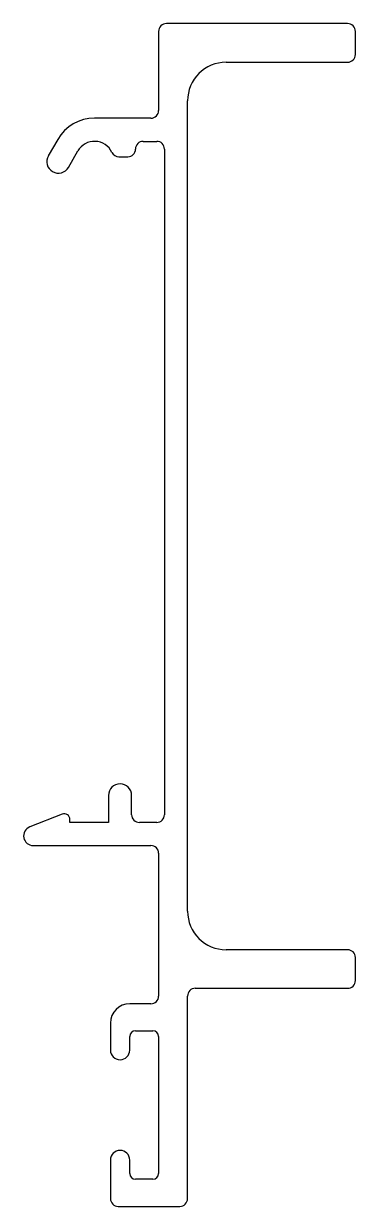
# Model space of a CAD drawing. Header units: millimetres. Extents: x 2 to 693, y 2 to 208.
# Drawn here: x 675.7 to 692.9, y 124.5 to 185.8 of the extents above.
import ezdxf

# ---------------------------------------------------------------- set-up
doc = ezdxf.new("R2010")
doc.units = ezdxf.units.MM

msp = doc.modelspace()

# ---------------------------------------------------------------- linework, layer by layer
at = {"color": 7, "linetype": 'Continuous', "lineweight": 25}
for p, q in [((692.522, 185.768), (683.122, 185.768)), ((682.722, 185.368), (682.722, 181.268)), ((692.922, 184.168), (692.922, 185.368)), ((686.222, 183.768), (692.522, 183.768)), ((684.222, 139.768), (684.222, 181.768)), ((682.322, 180.868), (679.398, 180.868)), ((677.493, 179.768), (677.002, 178.918)), ((681.922, 179.668), (682.622, 179.668)), ((678.042, 178.318), (678.532, 179.168)), ((683.022, 179.268), (683.022, 144.768)), ((680.663, 178.868), (681.122, 178.868)), ((680.122, 145.768), (680.122, 144.368)), ((681.322, 144.768), (681.322, 145.768)), ((677.711, 144.796), (676.038, 144.132)), ((678.122, 144.368), (678.122, 144.518)), ((680.122, 144.368), (678.122, 144.368)), ((682.622, 144.368), (681.722, 144.368)), ((676.222, 143.168), (682.322, 143.168)), ((682.722, 142.768), (682.722, 135.368)), ((692.522, 137.768), (686.222, 137.768)), ((692.922, 136.168), (692.922, 137.368)), ((684.622, 135.768), (692.522, 135.768)), ((682.322, 134.968), (681.222, 134.968)), ((684.222, 124.868), (684.222, 135.368)), ((680.222, 133.968), (680.222, 132.568)), ((681.222, 132.568), (681.222, 133.268)), ((681.522, 133.568), (682.422, 133.568)), ((682.722, 133.268), (682.722, 126.168)), ((680.222, 126.868), (680.222, 124.868)), ((681.222, 126.168), (681.222, 126.868)), ((682.422, 125.868), (681.522, 125.868)), ((680.622, 124.468), (683.822, 124.468))]:
    msp.add_line(p, q, dxfattribs=at)
for centre, radius, start, end in [((683.122, 185.368), 0.4, 90, 180), ((692.522, 185.368), 0.4, 0, 90), ((692.522, 184.168), 0.4, 270, 0), ((686.222, 181.768), 2, 90, 180), ((679.398, 178.668), 2.2, 90, 150), ((682.322, 181.268), 0.4, 270, 0), ((679.398, 178.668), 1, 25.37693, 150), ((681.922, 179.268), 0.4, 90, 180), ((682.622, 179.268), 0.4, 0, 90), ((680.663, 179.268), 0.4, 205.37693, 270), ((681.122, 179.268), 0.4, 270, 0), ((677.522, 178.618), 0.6, 150, 330), ((680.722, 145.768), 0.6, 0, 180), ((677.822, 144.518), 0.3, 0, 111.64171), ((681.722, 144.768), 0.4, 180, 270), ((682.622, 144.768), 0.4, 270, 0), ((676.222, 143.668), 0.5, 111.64171, 270), ((682.322, 142.768), 0.4, 0, 90), ((686.222, 139.768), 2, 180, 270), ((692.522, 137.368), 0.4, 0, 90), ((692.522, 136.168), 0.4, 270, 0), ((684.622, 135.368), 0.4, 90, 180), ((681.222, 133.968), 1, 90, 180), ((682.322, 135.368), 0.4, 270, 0), ((681.522, 133.268), 0.3, 90, 180), ((682.422, 133.268), 0.3, 0, 90), ((680.722, 132.568), 0.5, 180, 0), ((680.722, 126.868), 0.5, 0, 180), ((681.522, 126.168), 0.3, 180, 270), ((682.422, 126.168), 0.3, 270, 0), ((680.622, 124.868), 0.4, 180, 270), ((683.822, 124.868), 0.4, 270, 0)]:
    msp.add_arc(centre, radius, start, end, dxfattribs=at)

doc.saveas('drawing.dxf')
